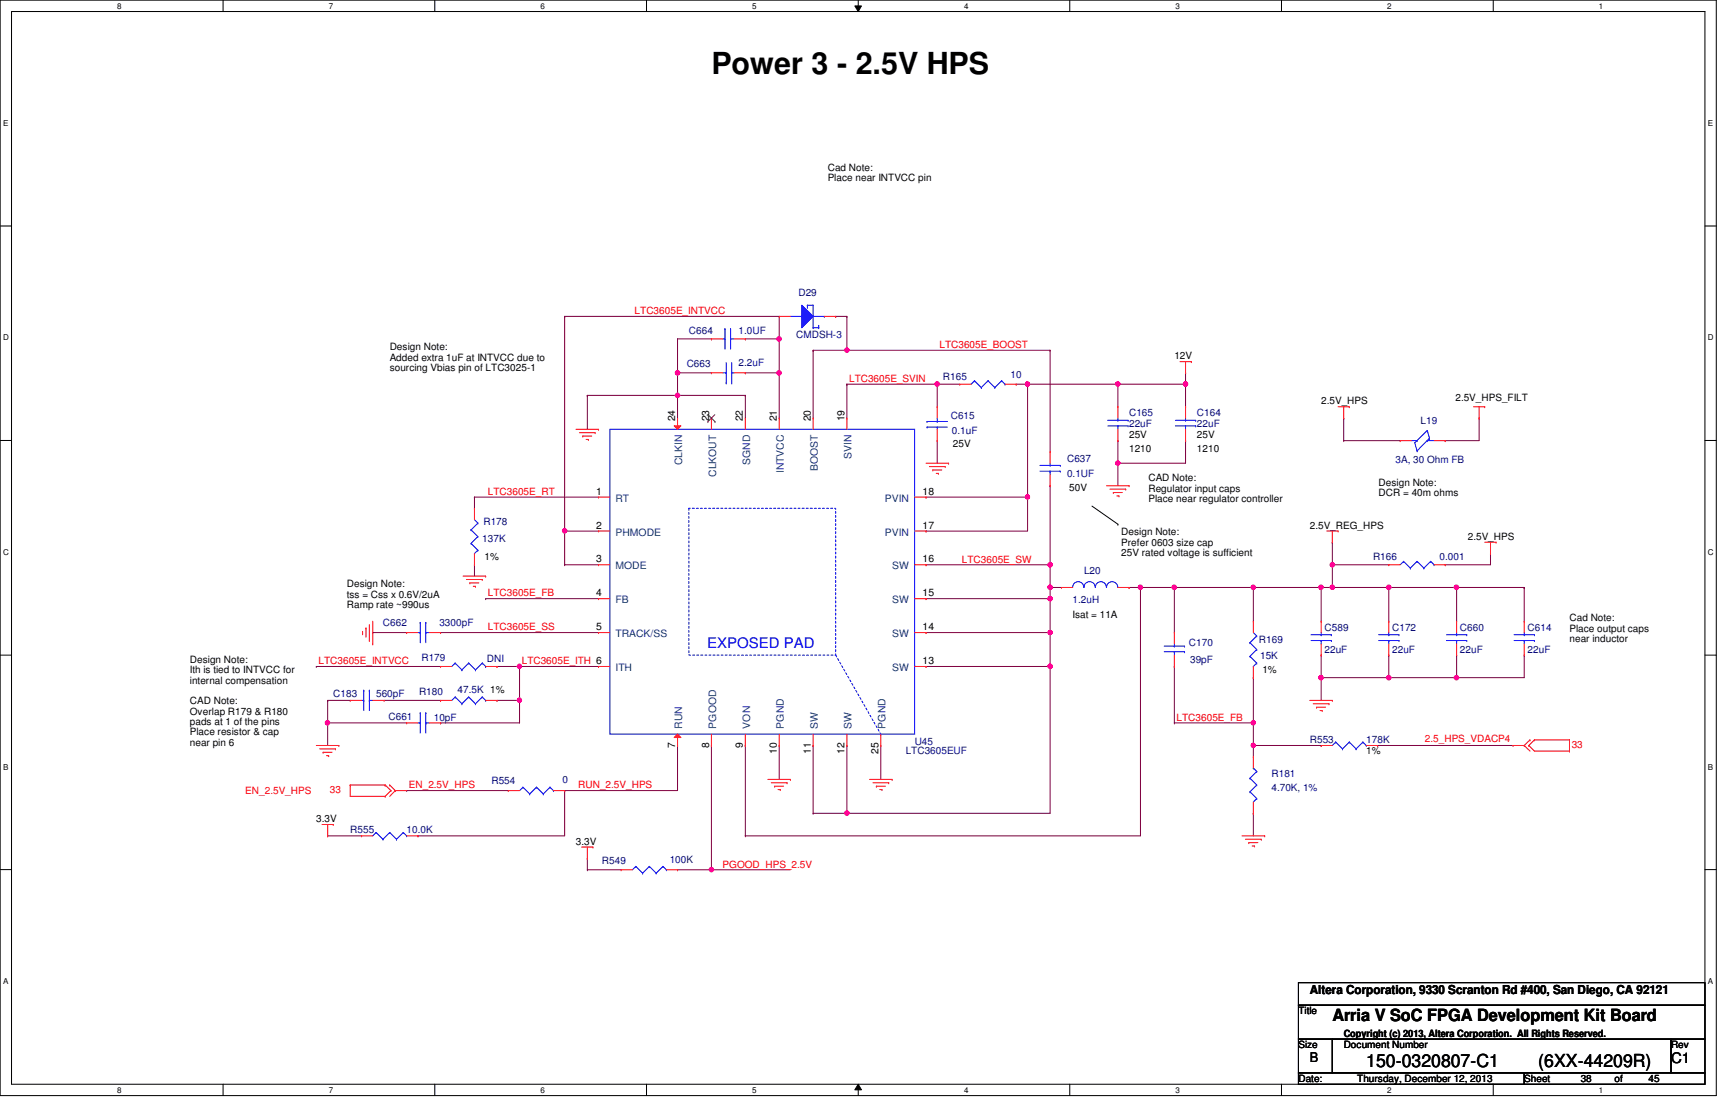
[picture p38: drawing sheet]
<svg xmlns="http://www.w3.org/2000/svg" width="432mm" height="279mm" viewBox="0 0 432 279" stroke-linecap="round" stroke-linejoin="round" font-family="sans-serif">
<defs><g id="words">
<text font-size="7.6" x="177.7" y="18.4">Power 3 - 2.5V HPS</text>
<g font-size="4.5">
<text x="341.2" y="266.3">150-0320807-C1</text>
<text x="384.2" y="266.3">(6XX-44209R)</text>
</g>
<text font-size="4.2" x="332.7" y="254.8">Arria V SoC FPGA Development Kit Board</text>
<text font-size="3.6" fill="#00f" x="176.6" y="161.8">EXPOSED PAD</text>
<text font-size="3.6" x="417.3" y="265.5">C1</text>
<text font-size="3.3" x="327.1" y="265.3">B</text>
<text font-size="3.1" x="327.1" y="248.2">Altera Corporation, 9330 Scranton Rd #400, San Diego, CA 92121</text>
<g font-size="2.5">
<text x="206.7" y="42.6">Cad Note:</text>
<text x="206.7" y="45.2">Place near INTVCC pin</text>
<text x="97.3" y="87.5">Design Note:</text>
<text x="293.3" y="89.7">12V</text>
<text x="97.3" y="90">Added extra 1uF at INTVCC due to</text>
<text x="97.3" y="92.6">sourcing Vbias pin of LTC3025-1</text>
<text x="329.9" y="101">2.5V_HPS</text>
<text x="363.5" y="100.1">2.5V_HPS_FILT</text>
<text x="168.6" y="105.2" transform="rotate(-90 168.6 105.2)">24</text>
<text x="177.1" y="105.2" transform="rotate(-90 177.1 105.2)">23</text>
<text x="185.5" y="105.2" transform="rotate(-90 185.5 105.2)">22</text>
<text x="194" y="105.2" transform="rotate(-90 194 105.2)">21</text>
<text x="202.5" y="105.2" transform="rotate(-90 202.5 105.2)">20</text>
<text x="210.9" y="105.2" transform="rotate(-90 210.9 105.2)">19</text>
<text x="238" y="111.7">25V</text>
<text x="282" y="109.4">25V</text>
<text x="282" y="112.8">1210</text>
<text x="298.9" y="109.4">25V</text>
<text x="298.9" y="112.8">1210</text>
<text x="148.9" y="123.5">1</text>
<text x="230.4" y="123.5">18</text>
<text x="267" y="122.7">50V</text>
<text x="286.8" y="120.1">CAD Note:</text>
<text x="286.8" y="122.7">Regulator input caps</text>
<text x="286.8" y="125.3">Place near regulator controller</text>
<text x="344.3" y="121.3">Design Note:</text>
<text x="344.3" y="123.9">DCR = 40m ohms</text>
<text x="148.9" y="132">2</text>
<text x="230.4" y="132">17</text>
<text x="327.1" y="132">2.5V_REG_HPS</text>
<text x="280" y="133.7">Design Note:</text>
<text x="280" y="136.3">Prefer 0603 size cap</text>
<text x="366.6" y="134.8">2.5V_HPS</text>
<text x="121" y="139.9">1%</text>
<text x="148.9" y="140.4">3</text>
<text x="230.4" y="140.4">16</text>
<text x="280" y="138.9">25V rated voltage is sufficient</text>
<text x="86.6" y="146.6">Design Note:</text>
<text x="86.6" y="149.2">tss = Css x 0.6V/2uA</text>
<text x="148.9" y="148.9">4</text>
<text x="230.4" y="148.9">15</text>
<text x="86.6" y="151.8">Ramp rate ~990us</text>
<text x="267.9" y="154.3">Isat = 11A</text>
<text x="392" y="155.1">Cad Note:</text>
<text x="148.9" y="157.4">5</text>
<text x="230.4" y="157.4">14</text>
<text x="392" y="157.7">Place output caps</text>
<text x="392" y="160.3">near inductor</text>
<text x="47.4" y="165.6">Design Note:</text>
<text x="230.4" y="165.8">13</text>
<text x="47.4" y="168.1">Ith is tied to INTVCC for</text>
<text x="47.4" y="170.7">internal compensation</text>
<text x="315.3" y="168.1">1%</text>
<text x="47.4" y="175.9">CAD Note:</text>
<text x="47.4" y="178.5">Overlap R179 &amp; R180</text>
<text x="47.4" y="181.1">pads at 1 of the pins</text>
<text x="47.4" y="183.6">Place resistor &amp; cap</text>
<text x="47.4" y="186.2">near pin 6</text>
<text x="168.6" y="186.7" transform="rotate(-90 168.6 186.7)">7</text>
<text x="177.1" y="186.7" transform="rotate(-90 177.1 186.7)">8</text>
<text x="185.5" y="186.7" transform="rotate(-90 185.5 186.7)">9</text>
<text x="194" y="188.2" transform="rotate(-90 194 188.2)">10</text>
<text x="202.5" y="188.2" transform="rotate(-90 202.5 188.2)">11</text>
<text x="210.9" y="188.2" transform="rotate(-90 210.9 188.2)">12</text>
<text x="219.4" y="188.2" transform="rotate(-90 219.4 188.2)">25</text>
<text x="341.2" y="188.4">1%</text>
<text x="79" y="205.3">3.3V</text>
<text x="143.8" y="210.9">3.3V</text>
<text x="324.3" y="253.2">Title</text>
<text x="324.3" y="261.7">Size</text>
<text x="335.6" y="259">Copyright (c) 2013, Altera Corporation. All Rights Reserved.</text>
<text x="335.6" y="261.7">Document Number</text>
<text x="417.3" y="261.7">Rev</text>
<text x="324.3" y="270.1">Date:</text>
<text x="339" y="270.1">Thursday, December 12, 2013</text>
<text x="380.7" y="270.1">Sheet</text>
<text x="394.8" y="270.1">38</text>
<text x="403.2" y="270.1">of</text>
<text x="411.7" y="270.1">45</text>
</g>
<g font-size="2.5" fill="#000080">
<text x="199.4" y="73.9">D29</text>
<text x="172" y="83.5">C664</text>
<text x="184.4" y="83.5">1.0UF</text>
<text x="198.8" y="84.3">CMDSH-3</text>
<text x="171.5" y="91.7">C663</text>
<text x="184.4" y="91.4">2.2uF</text>
<text x="235.5" y="94.8">R165</text>
<text x="252.4" y="94.5">10</text>
<text x="237.4" y="104.6">C615</text>
<text x="282" y="103.8">C165</text>
<text x="282" y="106.6">22uF</text>
<text x="298.9" y="103.8">C164</text>
<text x="298.9" y="106.6">22uF</text>
<text x="354.8" y="105.8">L19</text>
<text x="237.7" y="108.3">0.1uF</text>
<text x="266.5" y="115.4">C637</text>
<text x="266.5" y="119">0.1UF</text>
<text x="348.5" y="115.7">3A, 30 Ohm FB</text>
<text x="120.7" y="131.1">R178</text>
<text x="120.4" y="135.4">137K</text>
<text x="270.7" y="143.3">L20</text>
<text x="342.9" y="139.9">R166</text>
<text x="359.5" y="139.9">0.001</text>
<text x="267.9" y="150.6">1.2uH</text>
<text x="95.6" y="156.3">C662</text>
<text x="109.7" y="156.3">3300pF</text>
<text x="296.9" y="161.3">C170</text>
<text x="314.4" y="160.5">R169</text>
<text x="330.8" y="157.6">C589</text>
<text x="347.7" y="157.6">C172</text>
<text x="364.6" y="157.6">C660</text>
<text x="381.5" y="157.6">C614</text>
<text x="105.2" y="165">R179</text>
<text x="121.6" y="165.3">DNI</text>
<text x="297.2" y="165.6">39pF</text>
<text x="314.7" y="164.4">15K</text>
<text x="330.8" y="163">22uF</text>
<text x="347.7" y="163">22uF</text>
<text x="364.6" y="163">22uF</text>
<text x="381.5" y="163">22uF</text>
<text x="83.2" y="174">C183</text>
<text x="93.9" y="174">560pF</text>
<text x="104.6" y="173.4">R180</text>
<text x="114.3" y="173.1">47.5K 1%</text>
<text x="97" y="179.7">C661</text>
<text x="108.3" y="179.9">10pF</text>
<text x="327.1" y="185.5">R553</text>
<text x="341.2" y="185.5">178K</text>
<text x="226.2" y="188.4">LTC3605EUF</text>
<text x="228.4" y="186.1">U45</text>
<text x="122.7" y="195.7">R554</text>
<text x="140.5" y="195.5">0</text>
<text x="317.5" y="194">R181</text>
<text x="317.5" y="197.4">4.70K, 1%</text>
<text x="87.5" y="208.1">R555</text>
<text x="101.6" y="208.1">10.0K</text>
<text x="150.3" y="215.7">R549</text>
<text x="167.3" y="215.4">100K</text>
</g>
<g font-size="2.5" fill="#f00">
<text x="158.5" y="78.4">LTC3605E_INTVCC</text>
<text x="234.6" y="86.9">LTC3605E_BOOST</text>
<text x="212" y="95.4">LTC3605E_SVIN</text>
<text x="121.8" y="123.6">LTC3605E_RT</text>
<text x="240.2" y="140.5">LTC3605E_SW</text>
<text x="121.8" y="148.9">LTC3605E_FB</text>
<text x="121.8" y="157.4">LTC3605E_SS</text>
<text x="79.5" y="165.9">LTC3605E_INTVCC</text>
<text x="130.3" y="165.9">LTC3605E_ITH 6</text>
<text x="293.8" y="180">LTC3605E_FB</text>
<text x="355.9" y="185.3">2.5_HPS_VDACP4</text>
<text x="392.5" y="186.7">33</text>
<text x="82.4" y="198">33</text>
<text x="102.1" y="196.8">EN_2.5V_HPS</text>
<text x="144.4" y="196.8">RUN_2.5V_HPS</text>
<text x="61.3" y="198.2">EN_2.5V_HPS</text>
<text x="180.5" y="216.6">PGOOD_HPS_2.5V</text>
</g>
<g font-size="2.5" fill="#004080">
<text x="170.4" y="116.2" transform="rotate(-90 170.4 116.2)">CLKIN</text>
<text x="178.9" y="119.1" transform="rotate(-90 178.9 119.1)">CLKOUT</text>
<text x="187.3" y="116.1" transform="rotate(-90 187.3 116.1)">SGND</text>
<text x="195.8" y="118.2" transform="rotate(-90 195.8 118.2)">INTVCC</text>
<text x="204.3" y="117.7" transform="rotate(-90 204.3 117.7)">BOOST</text>
<text x="212.7" y="114.6" transform="rotate(-90 212.7 114.6)">SVIN</text>
<text x="153.7" y="125.3">RT</text>
<text x="221" y="125.3">PVIN</text>
<text x="153.7" y="133.7">PHMODE</text>
<text x="221" y="133.7">PVIN</text>
<text x="153.7" y="142.2">MODE</text>
<text x="222.8" y="142.2">SW</text>
<text x="153.7" y="150.6">FB</text>
<text x="222.8" y="150.6">SW</text>
<text x="153.7" y="159.1">TRACK/SS</text>
<text x="222.8" y="159.1">SW</text>
<text x="153.7" y="167.6">ITH</text>
<text x="222.8" y="167.6">SW</text>
<text x="170.4" y="181.9" transform="rotate(-90 170.4 181.9)">RUN</text>
<text x="178.9" y="181.9" transform="rotate(-90 178.9 181.9)">PGOOD</text>
<text x="187.3" y="181.9" transform="rotate(-90 187.3 181.9)">VON</text>
<text x="195.8" y="181.9" transform="rotate(-90 195.8 181.9)">PGND</text>
<text x="204.3" y="181.9" transform="rotate(-90 204.3 181.9)">SW</text>
<text x="212.7" y="181.9" transform="rotate(-90 212.7 181.9)">SW</text>
<text x="221.1" y="181.9" transform="rotate(-90 221.1 181.9)">PGND</text>
</g>
<g font-size="2">
<text x="29.3" y="2.2">8</text>
<text x="82.1" y="2.2">7</text>
<text x="135" y="2.2">6</text>
<text x="187.9" y="2.2">5</text>
<text x="240.7" y="2.2">4</text>
<text x="293.6" y="2.2">3</text>
<text x="346.5" y="2.2">2</text>
<text x="399.3" y="2.2">1</text>
<text x=".8" y="31.5">E</text>
<text x="426.5" y="31.5">E</text>
<text x=".8" y="85">D</text>
<text x="426.5" y="85">D</text>
<text x=".8" y="138.6">C</text>
<text x="426.5" y="138.6">C</text>
<text x=".8" y="192.2">B</text>
<text x="426.5" y="192.2">B</text>
<text x=".8" y="245.7">A</text>
<text x="426.5" y="245.7">A</text>
<text x="29.3" y="272.9">8</text>
<text x="82.1" y="272.9">7</text>
<text x="135" y="272.9">6</text>
<text x="187.9" y="272.9">5</text>
<text x="240.7" y="272.9">4</text>
<text x="293.6" y="272.9">3</text>
<text x="346.5" y="272.9">2</text>
<text x="399.3" y="272.9">1</text>
</g>
</g></defs>
<path d="M0 0h428.6v273.6h-428.6zM2.9 2.9h422.9v267.8h-422.9z" fill="none" stroke="#000" stroke-width=".25"/>
<g fill="#fff">
<path d="M29.3 .4h1.1v2.2h-1.1z"/>
<path d="M29.3 271.1h1.1v2.2h-1.1z"/>
</g>
<path d="M55.7 0v2.9M55.7 270.7v2.9" fill="none" stroke="#000" stroke-width=".25"/>
<g fill="#fff">
<path d="M82.1 .4h1.1v2.2h-1.1z"/>
<path d="M82.1 271.1h1.1v2.2h-1.1z"/>
</g>
<path d="M108.6 0v2.9M108.6 270.7v2.9" fill="none" stroke="#000" stroke-width=".25"/>
<g fill="#fff">
<path d="M135 .4h1.1v2.2h-1.1z"/>
<path d="M135 271.1h1.1v2.2h-1.1z"/>
</g>
<path d="M161.5 0v2.9M161.5 270.7v2.9" fill="none" stroke="#000" stroke-width=".25"/>
<g fill="#fff">
<path d="M187.9 .4h1.1v2.2h-1.1z"/>
<path d="M187.9 271.1h1.1v2.2h-1.1z"/>
</g>
<path d="M213.5 1.5h1.6l-.8 1.4zM214.3 0v2.9M214.3 270.7l.8 1.4h-1.6zM214.3 270.7v2.9" fill="none" stroke="#000" stroke-width=".25"/>
<path d="M213.5 1.5h1.6l-.8 1.4zM214.3 270.7l.8 1.4h-1.6z" fill="#000"/>
<g fill="#fff">
<path d="M240.7 .4h1.2v2.2h-1.2z"/>
<path d="M240.7 271.1h1.2v2.2h-1.2z"/>
</g>
<path d="M267.2 0v2.9M267.2 270.7v2.9" fill="none" stroke="#000" stroke-width=".25"/>
<g fill="#fff">
<path d="M293.6 .4h1.1v2.2h-1.1z"/>
<path d="M293.6 271.1h1.1v2.2h-1.1z"/>
</g>
<path d="M320 0v2.9M320 270.7v2.9" fill="none" stroke="#000" stroke-width=".25"/>
<g fill="#fff">
<path d="M346.5 .4h1.1v2.2h-1.1z"/>
<path d="M346.5 271.1h1.1v2.2h-1.1z"/>
</g>
<path d="M372.9 0v2.9M372.9 270.7v2.9" fill="none" stroke="#000" stroke-width=".25"/>
<g fill="#fff">
<path d="M399.3 .4h1.1v2.2h-1.1z"/>
<path d="M399.3 271.1h1.1v2.2h-1.1z"/>
<path d="M.8 29.6h1.3v2.3h-1.3z"/>
<path d="M426.5 29.6h1.3v2.3h-1.3z"/>
<path d="M.8 83.2h1.4v2.2h-1.4z"/>
<path d="M426.5 83.2h1.4v2.2h-1.4z"/>
</g>
<path d="M0 56.4h2.9M425.8 56.4h2.8" fill="none" stroke="#000" stroke-width=".25"/>
<g fill="#fff">
<path d="M.8 136.7h1.4v2.3h-1.4z"/>
<path d="M426.5 136.7h1.4v2.3h-1.4z"/>
</g>
<path d="M0 110h2.9M425.8 110h2.8" fill="none" stroke="#000" stroke-width=".25"/>
<g fill="#fff">
<path d="M.8 190.3h1.3v2.3h-1.3z"/>
<path d="M426.5 190.3h1.3v2.3h-1.3z"/>
</g>
<path d="M0 163.6h2.9M425.8 163.6h2.8" fill="none" stroke="#000" stroke-width=".25"/>
<g fill="#fff">
<path d="M.8 243.9h1.3v2.2h-1.3z"/>
<path d="M426.5 243.9h1.3v2.2h-1.3z"/>
</g>
<path d="M272.7 126.4l6.5 4.5M279.2 130.9h.1M0 217.1h2.9M425.8 217.1h2.8" fill="none" stroke="#000" stroke-width=".25"/>
<g fill="none" stroke="#800040" stroke-width=".25">
<path d="M335.6 104.4h.1M335.6 110h.1M335.6 110h14.1M335.6 104.4v5.6M360.9 110h.1M369.4 104.4h.1M369.4 104.4v5.6h-8.5M372.2 138.2h.1M372.2 138.2v2.8h-11.3M332.7 141h.1M332.7 141h14.1M332.7 141v5.7"/>
<path d="M360.9 141h.1"/>
</g>
<circle cx="332.7" cy="146.6" r=".56" fill="#f0f"/>
<circle cx="332.7" cy="146.6" r=".56" fill="none" stroke="#f0f" stroke-width=".25"/>
<path d="M93.1 157.9h.1M93.1 157.9h8.5M124.1 166.4h.1M124.1 174.9h.1M124.1 166.4h5.7M129.8 166.4h.1M129.8 166.4v8.5h-5.7" fill="none" stroke="#800040" stroke-width=".25"/>
<circle cx="129.7" cy="174.8" r=".55" fill="#f0f"/>
<circle cx="129.7" cy="174.8" r=".55" fill="none" stroke="#f0f" stroke-width=".25"/>
<circle cx="129.7" cy="166.4" r=".55" fill="#f0f"/>
<circle cx="129.7" cy="166.4" r=".55" fill="none" stroke="#f0f" stroke-width=".25"/>
<g fill="none" stroke="#800040" stroke-width=".25">
<path d="M146.7 98.7h.1M146.7 98.7v8.5M293.3 166.4h.1M293.3 166.4v14.1M141 197.4h.1M141 197.4h28.2M203.1 186.1h.1M203.1 186.1v17M146.7 217.2h.1M146.7 214.3h.1M146.7 217.2h8.4M146.7 214.3v2.9"/>
<path d="M177.7 217.2h.1M177.7 217.2h19.7M211.5 203.1h.1M211.5 203.1h50.8"/>
</g>
<circle cx="211.5" cy="203" r=".56" fill="#f0f"/>
<circle cx="211.5" cy="203" r=".56" fill="none" stroke="#f0f" stroke-width=".25"/>
<path d="M253.8 95.9h.1M253.8 95.9h2.8M262.3 87.5h.1M262.3 87.5v25.3M296.1 93.1h.1M296.1 93.1v2.8M262.3 141h.1M262.3 146.7h.1M262.3 141v8.5M262.3 146.7h2.8M329.9 163.6h.1M329.9 163.6v5.6" fill="none" stroke="#800040" stroke-width=".25"/>
<circle cx="262.2" cy="146.6" r=".56" fill="#f0f"/>
<circle cx="262.2" cy="146.6" r=".56" fill="none" stroke="#f0f" stroke-width=".25"/>
<path d="M262.3 157.9h.1M262.3 157.9v8.5M169.2 186.1h.1M169.2 186.1v11.3M211.5 186.1h.1M211.5 186.1v17h-8.4M186.1 208.7h.1M186.1 208.7h98.7M203.1 203.1h.1" fill="none" stroke="#800040" stroke-width=".25"/>
<circle cx="262.3" cy="157.9" r=".55" fill="#f0f"/>
<circle cx="262.3" cy="157.9" r=".55" fill="none" stroke="#f0f" stroke-width=".25"/>
<path d="M262.3 121.3h.1M262.3 121.3v19.7M231.3 166.4h.1M231.3 166.4h31" fill="none" stroke="#800040" stroke-width=".25"/>
<circle cx="262.2" cy="141" r=".56" fill="#f0f"/>
<circle cx="262.2" cy="141" r=".56" fill="none" stroke="#f0f" stroke-width=".25"/>
<path d="M256.6 95.9h.1M256.6 95.9v28.2" fill="none" stroke="#800040" stroke-width=".25"/>
<circle cx="256.6" cy="124.1" r=".55" fill="#f0f"/>
<circle cx="256.6" cy="124.1" r=".55" fill="none" stroke="#f0f" stroke-width=".25"/>
<circle cx="256.6" cy="95.9" r=".55" fill="#f0f"/>
<circle cx="256.6" cy="95.9" r=".55" fill="none" stroke="#f0f" stroke-width=".25"/>
<path d="M211.5 95.9h.1M211.5 95.9h22.6M231.3 124.1h.1M231.3 124.1h25.3" fill="none" stroke="#800040" stroke-width=".25"/>
<circle cx="234.1" cy="95.9" r=".56" fill="#f0f"/>
<circle cx="234.1" cy="95.9" r=".56" fill="none" stroke="#f0f" stroke-width=".25"/>
<path d="M146.7 98.7h.1M146.7 98.7h22.5M234.1 95.9h.1M234.1 95.9v5.7" fill="none" stroke="#800040" stroke-width=".25"/>
<circle cx="169.2" cy="98.7" r=".56" fill="#f0f"/>
<circle cx="169.2" cy="98.7" r=".56" fill="none" stroke="#f0f" stroke-width=".25"/>
<path d="M203.1 87.5h.1M203.1 87.5h8.4M256.6 95.9h.1M256.6 95.9h22.6" fill="none" stroke="#800040" stroke-width=".25"/>
<circle cx="279.1" cy="95.9" r=".56" fill="#f0f"/>
<circle cx="279.1" cy="95.9" r=".56" fill="none" stroke="#f0f" stroke-width=".25"/>
<path d="M194.6 84.6h.1M194.6 84.6v8.5" fill="none" stroke="#800040" stroke-width=".25"/>
<circle cx="194.6" cy="93.1" r=".56" fill="#f0f"/>
<circle cx="194.6" cy="93.1" r=".56" fill="none" stroke="#f0f" stroke-width=".25"/>
<circle cx="194.6" cy="84.6" r=".56" fill="#f0f"/>
<circle cx="194.6" cy="84.6" r=".56" fill="none" stroke="#f0f" stroke-width=".25"/>
<path d="M141 79h.1M141 79v62M194.6 79h.1M194.6 79v5.6h-8.5M169.2 84.6h.1M169.2 84.6h8.5M169.2 84.6v8.5M177.7 84.6h.1M186.1 84.6h.1M234.1 110h.1M234.1 110v5.7M141 132.6h.1" fill="none" stroke="#800040" stroke-width=".25"/>
<circle cx="141" cy="132.5" r=".56" fill="#f0f"/>
<circle cx="141" cy="132.5" r=".56" fill="none" stroke="#f0f" stroke-width=".25"/>
<g fill="none" stroke="#800040" stroke-width=".25">
<path d="M141 79h.1M141 79h53.6M203.1 87.5h.1M203.1 87.5v16.9M118.5 141h.1M118.5 141v2.8M141 141h.1M141 141h8.5M81.8 174.9h.1M81.8 174.9h5.7M81.8 174.9v11.2M95.9 174.9h14.1"/>
<path d="M110 174.9h.1M81.8 180.5h.1"/>
</g>
<circle cx="81.8" cy="180.5" r=".56" fill="#f0f"/>
<circle cx="81.8" cy="180.5" r=".56" fill="none" stroke="#f0f" stroke-width=".25"/>
<g fill="none" stroke="#800040" stroke-width=".25">
<path d="M169.2 98.7h.1M169.2 93.1h.1M169.2 98.7h16.9M169.2 93.1h8.5M169.2 93.1v5.6M141 132.6h.1M141 132.6h8.5M346.8 146.7h.1M346.8 146.7h17M129.8 174.9h.1M129.8 174.9v5.6h-19.8M81.8 180.5h.1"/>
<path d="M81.8 180.5h19.8M110 180.5h.1"/>
</g>
<circle cx="169.2" cy="93.1" r=".56" fill="#f0f"/>
<circle cx="169.2" cy="93.1" r=".56" fill="none" stroke="#f0f" stroke-width=".25"/>
<g fill="none" stroke="#800040" stroke-width=".25">
<path d="M208.7 79h.1M208.7 79h2.8M211.5 79h.1M211.5 79v8.5M186.1 93.1h.1M186.1 93.1h8.5M194.6 93.1h.1M194.6 93.1v11.3M121.3 149.5h.1M121.3 149.5h28.2M380.7 146.7h.1M380.7 146.7v8.4"/>
<path d="M363.8 169.2h.1M380.7 163.6h.1M380.7 163.6v5.6h-16.9M293.3 180.5h.1M293.3 180.5h19.7"/>
</g>
<circle cx="363.7" cy="169.2" r=".56" fill="#f0f"/>
<circle cx="363.7" cy="169.2" r=".56" fill="none" stroke="#f0f" stroke-width=".25"/>
<path d="M313 146.7h.1M313 146.7h16.9M363.8 146.7h.1M363.8 146.7v8.4M346.8 169.2h.1M363.8 163.6h.1M363.8 163.6v5.6h-17M313 203.1h.1M313 203.1v5.6" fill="none" stroke="#800040" stroke-width=".25"/>
<circle cx="329.9" cy="146.6" r=".56" fill="#f0f"/>
<circle cx="329.9" cy="146.6" r=".56" fill="none" stroke="#f0f" stroke-width=".25"/>
<circle cx="313" cy="146.6" r=".55" fill="#f0f"/>
<circle cx="313" cy="146.6" r=".55" fill="none" stroke="#f0f" stroke-width=".25"/>
<path d="M234.1 95.9h.1M234.1 95.9h5.6M262.3 166.4h.1M262.3 166.4v36.7" fill="none" stroke="#800040" stroke-width=".25"/>
<circle cx="262.2" cy="166.4" r=".56" fill="#f0f"/>
<circle cx="262.2" cy="166.4" r=".56" fill="none" stroke="#f0f" stroke-width=".25"/>
<path d="M313 169.2h.1M313 169.2v11.3M169.2 217.2h.1M169.2 217.2h8.5" fill="none" stroke="#800040" stroke-width=".25"/>
<circle cx="313" cy="180.5" r=".55" fill="#f0f"/>
<circle cx="313" cy="180.5" r=".55" fill="none" stroke="#f0f" stroke-width=".25"/>
<path d="M279.2 110h.1M279.2 115.7h.1M279.2 110v5.7M296.1 110h.1M296.1 110v5.7h-16.9" fill="none" stroke="#800040" stroke-width=".25"/>
<circle cx="279.2" cy="115.6" r=".55" fill="#f0f"/>
<circle cx="279.2" cy="115.6" r=".55" fill="none" stroke="#f0f" stroke-width=".25"/>
<path d="M279.2 95.9h.1M279.2 95.9h16.9M296.1 95.9h.1M296.1 95.9v5.7M279.2 115.7h.1M279.2 115.7v5.6" fill="none" stroke="#800040" stroke-width=".25"/>
<circle cx="296.1" cy="95.9" r=".56" fill="#f0f"/>
<circle cx="296.1" cy="95.9" r=".56" fill="none" stroke="#f0f" stroke-width=".25"/>
<path d="M211.5 95.9h.1M211.5 95.9v8.5M279.2 95.9h.1M279.2 95.9v5.7M177.7 186.1h.1M177.7 186.1v31.1" fill="none" stroke="#800040" stroke-width=".25"/>
<circle cx="177.7" cy="217.1" r=".56" fill="#f0f"/>
<circle cx="177.7" cy="217.1" r=".56" fill="none" stroke="#f0f" stroke-width=".25"/>
<path d="M169.2 98.7h.1M169.2 98.7v5.7M186.1 98.7h.1M186.1 98.7v5.7M329.9 169.2h.1M329.9 169.2v5.7" fill="none" stroke="#800040" stroke-width=".25"/>
<circle cx="329.9" cy="169.2" r=".56" fill="#f0f"/>
<circle cx="329.9" cy="169.2" r=".56" fill="none" stroke="#f0f" stroke-width=".25"/>
<path d="M284.8 146.7h.1M284.8 146.7v62" fill="none" stroke="#800040" stroke-width=".25"/>
<circle cx="284.8" cy="146.6" r=".55" fill="#f0f"/>
<circle cx="284.8" cy="146.6" r=".55" fill="none" stroke="#f0f" stroke-width=".25"/>
<path d="M284.8 146.7h.1M284.8 146.7h8.5M329.9 169.2h.1M329.9 169.2h16.9" fill="none" stroke="#800040" stroke-width=".25"/>
<circle cx="346.8" cy="169.2" r=".56" fill="#f0f"/>
<circle cx="346.8" cy="169.2" r=".56" fill="none" stroke="#f0f" stroke-width=".25"/>
<path d="M332.7 146.7h.1M332.7 146.7h14.1" fill="none" stroke="#800040" stroke-width=".25"/>
<circle cx="346.8" cy="146.6" r=".56" fill="#f0f"/>
<circle cx="346.8" cy="146.6" r=".56" fill="none" stroke="#f0f" stroke-width=".25"/>
<path d="M231.3 157.9h.1M231.3 149.5h.1M231.3 149.5h31M262.3 149.5h.1M262.3 149.5v8.4h-31M282 146.7h.1M282 146.7h2.8M329.9 146.7h.1M329.9 146.7v8.4M220 186.1h.1M220 186.1v8.5" fill="none" stroke="#800040" stroke-width=".25"/>
<circle cx="262.2" cy="149.5" r=".56" fill="#f0f"/>
<circle cx="262.2" cy="149.5" r=".56" fill="none" stroke="#f0f" stroke-width=".25"/>
<path d="M211.5 87.5h.1M211.5 87.5h50.8M231.3 141h.1M231.3 141h31" fill="none" stroke="#800040" stroke-width=".25"/>
<circle cx="211.5" cy="87.4" r=".55" fill="#f0f"/>
<circle cx="211.5" cy="87.4" r=".55" fill="none" stroke="#f0f" stroke-width=".25"/>
<path d="M231.3 132.6h.1M256.6 124.1h.1M256.6 124.1v8.5h-25.3M293.3 146.7h.1M293.3 146.7h19.7M293.3 146.7v11.2M346.8 146.7h.1M346.8 146.7v8.4M346.8 163.6h.1M346.8 163.6v5.6" fill="none" stroke="#800040" stroke-width=".25"/>
<circle cx="293.2" cy="146.6" r=".56" fill="#f0f"/>
<circle cx="293.2" cy="146.6" r=".56" fill="none" stroke="#f0f" stroke-width=".25"/>
<g fill="none" stroke="#800040" stroke-width=".25">
<path d="M118.5 124.1h.1M118.5 124.1v2.8M118.5 124.1h31M110 157.9h.1M110 157.9h39.5M313 146.7h.1M313 146.7v8.4M329.9 146.7h.1M329.9 146.7h2.8M363.8 146.7h16.9M380.7 146.7h.1M79 166.4h.1"/>
<path d="M79 166.4h31M129.8 166.4h.1M129.8 166.4h19.7M186.1 186.1h.1M186.1 186.1v22.6M194.6 186.1h.1M194.6 186.1v8.5M313 186.1h.1M313 186.1v2.9"/>
</g>
<circle cx="363.7" cy="146.6" r=".56" fill="#f0f"/>
<circle cx="363.7" cy="146.6" r=".56" fill="none" stroke="#f0f" stroke-width=".25"/>
<path d="M332.7 135.4h.1M332.7 135.4v5.6" fill="none" stroke="#800040" stroke-width=".25"/>
<circle cx="332.7" cy="141" r=".56" fill="#f0f"/>
<circle cx="332.7" cy="141" r=".56" fill="none" stroke="#f0f" stroke-width=".25"/>
<path d="M101.6 197.4h.1M101.6 197.4h25.3M313 186.1h16.9M329.9 186.1h.1" fill="none" stroke="#800040" stroke-width=".25"/>
<circle cx="313" cy="186.1" r=".54" fill="#f0f"/>
<circle cx="313" cy="186.1" r=".54" fill="none" stroke="#f0f" stroke-width=".25"/>
<path d="M141 197.4h.1M141 197.4v11.3h-36.6M313 180.5h.1M313 180.5v5.6M344 186.1h.1M344 186.1h33.9M81.8 208.7h.1M81.8 208.7h8.5M104.4 208.7h.1" fill="none" stroke="#800040" stroke-width=".25"/>
<g fill="none" stroke="#f00" stroke-width=".25">
<path d="M239.7 95.9h.1M239.7 95.9h2.8M251 95.9h2.8M253.8 95.9h.1M294.7 90.3h2.8M296.1 93.1h.1M296.1 90.3v2.8M297.5 90.3h.1M143.8 107.2h5.7M144.7 108h3.9M145.5 108.9h.1M145.5 108.9h2.3"/>
<path d="M146.4 109.7h.5M146.9 109.7h.1M148.6 108h.1M149.5 107.2h.1M231.3 115.7h5.6M232.1 116.5h4M233 117.3h.1M233 117.3h2.2M233.8 118.2h.6M234.4 118.2h.1M236.1 116.5h.1M236.9 115.7h.1"/>
<path d="M334.2 101.6h2.8M335.6 104.4h.1M335.6 101.6v2.8M337 101.6h.1M368 101.6h2.8M369.4 104.4h.1M369.4 101.6v2.8M370.8 101.6h.1M276.4 121.3h5.6M277.2 122.1h3.9M278 123h.1M278 123h2.3"/>
<path d="M278.9 123.8h.5M279.4 123.8h.1M281.1 122.1h.1M282 121.3h.1M331.3 132.6h2.9M332.7 135.4h.1M332.7 132.6v2.8M334.2 132.6h.1M370.8 135.4h2.8M372.2 138.2h.1M372.2 135.4v2.8M373.6 135.4h.1"/>
<path d="M90.6 158.2h.1M90.6 157.6v.6M91.4 156.8h.1M91.4 156.8v2.3M92.2 159.9h.1M92.2 156v3.9M93.1 155.1v5.7M115.7 143.8h5.6M116.5 144.7h3.9M117.3 145.5h.1M117.3 145.5h2.3M118.2 146.4h.5"/>
<path d="M118.7 146.4h.1M120.4 144.7h.1M121.3 143.8h.1M93.1 160.8h.1M327.1 174.9h5.6M328 175.7h3.9M328.8 176.6h.1M328.8 176.6h2.2M329.6 177.4h.6M330.2 177.4h.1M331.9 175.7h.1M332.7 174.9h.1"/>
<path d="M79 186.1h5.6M79.8 187h4M80.7 187.8h.1M80.7 187.8h2.2M81.5 188.7h.6M82.1 188.7h.1M83.8 187h.1M84.6 186.1h.1M87.5 196h.1M87.5 196h8.7M87.5 196v2.8h8.7M96.2 196h.1"/>
<path d="M96.2 198.8h.1M96.2 196l1.4 1.4M97.3 196h.1M97.3 196l1.4 1.4M97.6 197.4h.1M97.6 197.4l-1.4 1.4M98.7 197.4h.1M98.7 197.4l-1.4 1.4M98.7 197.4h2.9M191.8 194.6h5.6M192.6 195.5h4M193.5 196.3h.1"/>
<path d="M193.5 196.3h2.2M194.3 197.1h.6M194.9 197.1h.1M196.6 195.5h.1M197.4 194.6h.1M217.2 194.6h5.6M218 195.5h4M218.9 196.3h.1M218.9 196.3h2.2M219.7 197.1h.6M220.3 197.1h.1M222 195.5h.1"/>
<path d="M222.8 194.6h.1M377.9 186.1h.1M377.9 186.1h2.8M380.7 186.1h.1M380.7 186.1l1.4 1.4M381.8 186.1h.1M381.8 186.1l1.4 1.4h8.8M382.1 184.7h.1M382.1 184.7l-1.4 1.4M383.2 184.7h.1M383.2 184.7h8.8M383.2 184.7l-1.4 1.4"/>
<path d="M392 184.7h.1M392 187.5h.1M392 184.7v2.8M80.4 205.9h2.8M81.8 208.7h.1M81.8 205.9v2.8M83.2 205.9h.1M145.2 211.5h2.9M146.7 214.3h.1M146.7 211.5v2.8M148.1 211.5h.1M310.2 208.7h5.6"/>
<path d="M311 209.5h4M311.9 210.4h.1M311.9 210.4h2.3M312.7 211.2h.6M313.3 211.2h.1M315 209.5h.1M315.8 208.7h.1"/>
</g>
<path d="M324.3 245.4h101.5v5.6h-101.5zM324.3 251h101.5v8.5h-101.5zM324.3 259.5h8.4v8.4h-8.4zM332.7 259.5h84.6v8.4h-84.6zM417.3 259.5h8.5v8.4h-8.5zM324.3 267.9h56.4v2.8h-56.4zM380.7 267.9h45.1v2.8h-45.1z" fill="none" stroke="#000" stroke-width=".25"/>
<path d="M243.4 95.1h.1M243.4 95.1l-.9 .8M243.4 95.1l1.7 1.7M245.1 96.8h.1M246.8 95.1h.1M246.8 95.1l-1.7 1.7M246.8 95.1l1.7 1.7M248.5 96.8h.1M250.1 95.1h.1M250.1 95.1l-1.6 1.7M250.1 95.1l.9 .8M251 95.9h.1" fill="none" stroke="#00f" stroke-width=".25"/>
<path d="M200.2 76.2l2.9 2.8-2.9 2.8z" fill="#00f"/>
<g fill="none" stroke="#00f" stroke-width=".25">
<path d="M197.4 79h2.8M200.2 76.2l2.9 2.8-2.9 2.8zM200.2 79h.1M201.6 76.2h.1M201.6 76.8h.1M201.6 76.2h1.5v5.6M201.6 76.2v.6M203.1 79h2.8M205.9 79h.1M180.5 93.1h.9M180.5 84.6h.6M181.1 82.1h.1"/>
<path d="M181.1 84.6h.1M181.1 82.1v5.1M181.4 95.6h.1M181.4 93.1h.1M181.4 90.6v5M182.5 84.6h.1M182.5 82.1h.1M182.5 84.6h.8M182.5 82.1v5.1M182.8 93.1h.1M182.8 95.6h.1M182.8 93.1h.5"/>
<path d="M182.8 90.6v5M203.1 81.8h.1M203.1 81.8h1.4M204.5 81.8h.1M204.5 81.2h.1M204.5 81.2v.6M152.3 107.2h76.1v76.1h-76.1zM231.5 106.6h.1M231.5 105.2h.1M231.5 106.6h5.1M231.5 105.2h5.1M234.1 105.2h.1"/>
<path d="M234.1 106.6h.1M234.1 104.4v.8M234.1 106.6v.6M293.5 106.3h5.1M293.5 104.9h5.1M296.1 104.9h.1M296.1 106.3h.1M296.1 104.4v.5M296.1 106.3v.9M298.6 106.3h.1M298.6 104.9h.1M117.6 132.3h.1"/>
<path d="M117.6 135.7h.1M117.6 132.3l1.7 1.7M117.6 135.7l1.7 1.7M118.5 138.2h.1M118.5 129.8l.8 .8M119.3 130.6h.1M119.3 134h.1M119.3 137.4h.1M119.3 130.6l-1.7 1.7M119.3 134l-1.7 1.7M119.3 137.4l-.8 .8M104.4 157.9h.5"/>
<path d="M104.9 155.4h.1M104.9 157.9h.1M104.9 155.4v5.1M106.3 157.9h.1M106.3 155.4h.1M106.3 155.4v5.1M106.3 157.9h.9M267.9 146.7a1.4 1.4 0 0 1 1.4-1.5 1.4 1.4 0 0 1 1.4 1.5M270.7 146.7a1.4 1.4 0 0 1 1.4-1.5 1.4 1.4 0 0 1 1.4 1.5 1.4 1.4 0 0 1 1.4-1.5 1.4 1.4 0 0 1 1.4 1.5 1.42 1.42 0 0 1 1.4-1.5 1.42 1.42 0 0 1 1.4 1.5M313 157.9l.9 .9M313.9 158.8h.1M313.9 158.8l-1.7 1.7"/>
<path d="M327.4 159.9h5.1M327.4 158.5h5.1M329.9 158.5h.1M329.9 159.9h.1M329.9 157.9v.6M329.9 159.9v.9M332.5 159.9h.1M332.5 158.5h.1M350.5 140.2h.1M350.5 140.2l-.8 .8M350.5 140.2l1.7 1.7M352.2 141.9h.1"/>
<path d="M353.9 140.2h.1M353.9 140.2l-1.7 1.7M353.9 140.2l1.7 1.7M355.6 141.9h.1M357.3 140.2h.1M357.3 140.2l-1.7 1.7M357.3 140.2l.8 .8M358.1 141h.1M104.9 178h.1M104.9 178v5M106.3 178h.1M106.3 178v5"/>
<path d="M113.7 165.6h.1M113.7 165.6l-.9 .8M113.7 165.6l1.7 1.7M115.4 167.3h.1M117.1 165.6h.1M117.1 165.6l-1.7 1.7M117.1 165.6l1.6 1.7M118.7 167.3h.1M120.4 165.6h.1M120.4 165.6l-1.7 1.7M120.4 165.6l.9 .8M121.3 166.4h.1"/>
<path d="M290.7 161.3h5.1M290.7 162.7h5.1M293.3 162.7h.1M293.3 161.3h.1M293.3 160.8v.5M293.3 162.7v.9M295.8 161.3h.1M295.8 162.7h.1M312.2 160.5h.1M312.2 163.9h.1M312.2 160.5l1.7 1.7M312.2 163.9l1.7 1.7"/>
<path d="M313 166.4h.1M313.9 162.2h.1M313.9 165.6h.1M313.9 162.2l-1.7 1.7M313.9 165.6l-.9 .8M104.4 180.5h.5M104.9 180.5h.1M106.3 180.5h.1M106.3 180.5h.9M130.6 196.6h.1M130.6 196.6l-.8 .8M130.6 196.6l1.7 1.6"/>
<path d="M132.3 198.2h.1M134 196.6h.1M134 196.6l-1.7 1.6M134 196.6l1.7 1.6M135.7 198.2h.1M137.4 196.6h.1M137.4 196.6l-1.7 1.6M137.4 196.6l.8 .8M138.2 197.4h.1M312.2 197.7h.1M312.2 194.3h.1M312.2 197.7l1.7 1.7"/>
<path d="M312.2 194.3l1.7 1.7M313 191.8h.1M313 191.8l.9 .8M313.9 199.4h.1M313.9 196h.1M313.9 192.6h.1M313.9 199.4l-.9 .8M313.9 196l-1.7 1.7M313.9 192.6l-1.7 1.7M333.6 185.3h.1M333.6 185.3l-.9 .8M333.6 185.3l1.7 1.7"/>
<path d="M335.3 187h.1M337 185.3h.1M337 185.3l1.7 1.7M337 185.3l-1.7 1.7M338.7 187h.1M340.4 185.3h.1M340.4 185.3l-1.7 1.7M340.4 185.3l.8 .8M341.2 186.1h.1"/>
</g>
<g fill="none" stroke="#f00" stroke-width=".25">
<path d="M194.6 79h.1M194.6 79h2.8M205.9 79h2.8M208.7 79h.1M177.7 93.1h.1M177.7 84.6h.1M177.7 93.1h2.8M177.7 84.6h2.8M183.3 93.1h2.8M183.3 84.6h2.8M186.1 93.1h.1M186.1 84.6h.1"/>
<path d="M234.1 110h.1M234.1 101.6h.1M234.1 101.6v2.8M234.1 107.2v2.8M296.1 101.6h.1M296.1 110h.1M296.1 101.6v2.8M296.1 107.2v2.8M118.5 126.9h.1M118.5 126.9v2.9M118.5 138.2v2.8M149.5 124.1h.1"/>
<path d="M149.5 132.6h.1M149.5 124.1h2.8M149.5 132.6h2.8M101.6 157.9h.1M101.6 157.9h2.8M107.2 157.9h2.8M110 157.9h.1M118.5 141h.1M149.5 141h.1M149.5 149.5h.1M149.5 157.9h.1M149.5 141h2.8"/>
<path d="M149.5 157.9h2.8M149.5 149.5h2.8M265.1 146.7h.1M265.1 146.7h2.8M279.2 146.7h2.8M282 146.7h.1M293.3 157.9h.1M293.3 157.9v2.9M313 155.1h.1M313 155.1v2.8M329.9 155.1h.1M329.9 155.1v2.8"/>
<path d="M346.8 141h.1M346.8 141h2.9M358.1 141h2.8M360.9 141h.1M110 166.4h.1M110 166.4h2.8M121.3 166.4h2.8M124.1 166.4h.1M149.5 166.4h.1M149.5 166.4h2.8M293.3 166.4h.1M293.3 163.6v2.8"/>
<path d="M313 169.2h.1M313 166.4v2.8M329.9 163.6h.1M329.9 160.8v2.8M101.6 180.5h.1M101.6 180.5h2.8M107.2 180.5h2.8M110 180.5h.1M126.9 197.4h.1M126.9 197.4h2.9M138.2 197.4h2.8M141 197.4h.1"/>
<path d="M313 189h.1M313 189v2.8M329.9 186.1h.1M329.9 186.1h2.8M341.2 186.1h2.8M344 186.1h.1M313 203.1h.1M313 200.2v2.9"/>
</g>
<path d="M172 126.9h36.7v36.7h-36.7zM208.7 163.6l11.3 19.7M220 183.3h.1" fill="none" stroke="#00f" stroke-width=".25" stroke-dasharray=".5 .5"/>
<path d="M168.4 184.1l.8-.8 .9 .8z" fill="#f00"/>
<g fill="none" stroke="#f00" stroke-width=".25">
<path d="M177.7 104.4h.1M177.7 104.4v2.8M186.1 104.4h.1M186.1 104.4v2.8M194.6 104.4h.1M194.6 104.4v2.8M203.1 104.4h.1M203.1 104.4v2.8M211.5 104.4h.1M211.5 104.4v2.8M228.4 132.6h2.9M228.4 124.1h2.9"/>
<path d="M231.3 132.6h.1M231.3 124.1h.1M228.4 157.9h2.9M228.4 149.5h2.9M228.4 141h2.9M231.3 157.9h.1M231.3 149.5h.1M231.3 141h.1M228.4 166.4h2.9M231.3 166.4h.1M168.4 184.1l.8-.8 .9 .8zM169.2 186.1h.1"/>
<path d="M169.2 183.3v2.8M177.7 186.1h.1M177.7 183.3v2.8M186.1 186.1h.1M186.1 183.3v2.8M194.6 186.1h.1M194.6 183.3v2.8M203.1 186.1h.1M203.1 183.3v2.8M211.5 186.1h.1M211.5 183.3v2.8"/>
</g>
<path d="M176.8 105.3h.1M176.8 103.5l1.8 1.8M178.5 103.5l-1.7 1.8M178.6 105.3h.1" fill="none" stroke="#804000" stroke-width=".25"/>
<path d="M168.4 106.3h1.7l-.9 .9z" fill="#f00"/>
<g fill="none" stroke="#f00" stroke-width=".25">
<path d="M168.4 106.3h1.7l-.9 .9zM169.2 104.4h.1M169.2 104.4v2.8M262.3 112.8h.1M262.3 112.8v2.9M262.3 118.5v2.8M279.2 101.6h.1M279.2 110h.1M279.2 101.6v2.8M279.2 107.2v2.8M349.7 110h.1M349.7 110h2.8"/>
<path d="M358.1 110h2.8M360.9 110h.1M262.3 121.3h.1M346.8 155.1h.1M346.8 155.1v2.8M363.8 155.1h.1M363.8 155.1v2.8M380.7 155.1h.1M380.7 155.1v2.8M87.5 174.9h.1M87.5 174.9h2.8M93.1 174.9h2.8"/>
<path d="M95.9 174.9h.1M110 174.9h.1M110 174.9h2.8M121.3 174.9h2.8M124.1 174.9h.1M346.8 163.6h.1M346.8 160.8v2.8M363.8 163.6h.1M363.8 160.8v2.8M380.7 163.6h.1M380.7 160.8v2.8M220 186.1h.1"/>
<path d="M220 183.3v2.8M90.3 208.7h.1M90.3 208.7h2.8M101.6 208.7h2.8M104.4 208.7h.1M155.1 217.2h.1M155.1 217.2h2.8M166.4 217.2h2.8M169.2 217.2h.1"/>
</g>
<g fill="none" stroke="#00f" stroke-width=".25">
<path d="M259.7 116.2h5.1M259.7 117.6h5.1M262.3 117.6h.1M262.3 116.2h.1M262.3 115.7v.5M262.3 117.6v.9M264.8 116.2h.1M264.8 117.6h.1M276.6 106.3h5.1M276.6 104.9h5.1M279.2 104.9h.1M279.2 106.3h.1"/>
<path d="M279.2 104.4v.5M279.2 106.3v.9M281.7 106.3h.1M281.7 104.9h.1M352.5 110h1.4M353.9 112.6h.1M353.9 110h.1M356.4 107.5h.1M356.4 110h.1M356.4 107.5l-3.1 3.1 .6 2M356.4 110h1.7M356.4 107.5l.6 1.9"/>
<path d="M357 109.4h.1M357 109.4l-3.1 3.2M344.3 159.9h5.1M344.3 158.5h5.1M346.8 158.5h.1M346.8 159.9h.1M346.8 157.9v.6M346.8 159.9v.9M349.4 159.9h.1M349.4 158.5h.1M361.2 159.9h5.1M361.2 158.5h5.1"/>
<path d="M363.8 158.5h.1M363.8 159.9h.1M363.8 157.9v.6M363.8 159.9v.9M366.3 159.9h.1M366.3 158.5h.1M378.1 159.9h5.1M378.1 158.5h5.1M380.7 158.5h.1M380.7 159.9h.1M380.7 157.9v.6M380.7 159.9v.9"/>
<path d="M383.2 159.9h.1M383.2 158.5h.1M90.3 174.9h.5M90.8 172.3h.1M90.8 174.9h.1M90.8 172.3v5.1M92.2 174.9h.1M92.2 172.3h.1M92.2 174.9h.9M92.2 172.3v5.1M113.7 174h.1M113.7 174l-.9 .9"/>
<path d="M113.7 174l1.7 1.7M115.4 175.7h.1M117.1 174h.1M117.1 174l-1.7 1.7M117.1 174l1.6 1.7M118.7 175.7h.1M120.4 174h.1M120.4 174l-1.7 1.7M120.4 174l.9 .9M121.3 174.9h.1M93.9 207.9h.1M93.9 207.9l-.8 .8"/>
<path d="M93.9 207.9l1.7 1.6M95.6 209.5h.1M97.3 207.9h.1M97.3 207.9l-1.7 1.6M97.3 207.9l1.7 1.6M99 209.5h.1M100.7 207.9h.1M100.7 207.9l-1.7 1.6M100.7 207.9l.9 .8M101.6 208.7h.1M158.8 216.3h.1M158.8 216.3l-.9 .9"/>
<path d="M158.8 216.3l1.7 1.7M160.5 218h.1M162.2 216.3h.1M162.2 216.3l-1.7 1.7M162.2 216.3l1.7 1.7M163.9 218h.1M165.6 216.3h.1M165.6 216.3l-1.7 1.7M165.6 216.3l.8 .9M166.4 217.2h.1"/>
</g>
<circle cx="332.7" cy="146.6" r=".56" fill="#f0f"/>
<circle cx="332.7" cy="146.6" r=".56" fill="none" stroke="#f0f" stroke-width=".25"/>
<circle cx="129.7" cy="174.8" r=".55" fill="#f0f"/>
<circle cx="129.7" cy="174.8" r=".55" fill="none" stroke="#f0f" stroke-width=".25"/>
<circle cx="129.7" cy="166.4" r=".55" fill="#f0f"/>
<circle cx="129.7" cy="166.4" r=".55" fill="none" stroke="#f0f" stroke-width=".25"/>
<circle cx="211.5" cy="203" r=".56" fill="#f0f"/>
<circle cx="211.5" cy="203" r=".56" fill="none" stroke="#f0f" stroke-width=".25"/>
<circle cx="262.2" cy="146.6" r=".56" fill="#f0f"/>
<circle cx="262.2" cy="146.6" r=".56" fill="none" stroke="#f0f" stroke-width=".25"/>
<circle cx="262.3" cy="157.9" r=".55" fill="#f0f"/>
<circle cx="262.3" cy="157.9" r=".55" fill="none" stroke="#f0f" stroke-width=".25"/>
<circle cx="262.2" cy="141" r=".56" fill="#f0f"/>
<circle cx="262.2" cy="141" r=".56" fill="none" stroke="#f0f" stroke-width=".25"/>
<circle cx="256.6" cy="124.1" r=".55" fill="#f0f"/>
<circle cx="256.6" cy="124.1" r=".55" fill="none" stroke="#f0f" stroke-width=".25"/>
<circle cx="256.6" cy="95.9" r=".55" fill="#f0f"/>
<circle cx="256.6" cy="95.9" r=".55" fill="none" stroke="#f0f" stroke-width=".25"/>
<circle cx="234.1" cy="95.9" r=".56" fill="#f0f"/>
<circle cx="234.1" cy="95.9" r=".56" fill="none" stroke="#f0f" stroke-width=".25"/>
<circle cx="169.2" cy="98.7" r=".56" fill="#f0f"/>
<circle cx="169.2" cy="98.7" r=".56" fill="none" stroke="#f0f" stroke-width=".25"/>
<circle cx="279.1" cy="95.9" r=".56" fill="#f0f"/>
<circle cx="279.1" cy="95.9" r=".56" fill="none" stroke="#f0f" stroke-width=".25"/>
<circle cx="194.6" cy="93.1" r=".56" fill="#f0f"/>
<circle cx="194.6" cy="93.1" r=".56" fill="none" stroke="#f0f" stroke-width=".25"/>
<circle cx="194.6" cy="84.6" r=".56" fill="#f0f"/>
<circle cx="194.6" cy="84.6" r=".56" fill="none" stroke="#f0f" stroke-width=".25"/>
<circle cx="141" cy="132.5" r=".56" fill="#f0f"/>
<circle cx="141" cy="132.5" r=".56" fill="none" stroke="#f0f" stroke-width=".25"/>
<circle cx="81.8" cy="180.5" r=".56" fill="#f0f"/>
<circle cx="81.8" cy="180.5" r=".56" fill="none" stroke="#f0f" stroke-width=".25"/>
<circle cx="169.2" cy="93.1" r=".56" fill="#f0f"/>
<circle cx="169.2" cy="93.1" r=".56" fill="none" stroke="#f0f" stroke-width=".25"/>
<circle cx="363.7" cy="169.2" r=".56" fill="#f0f"/>
<circle cx="363.7" cy="169.2" r=".56" fill="none" stroke="#f0f" stroke-width=".25"/>
<circle cx="329.9" cy="146.6" r=".56" fill="#f0f"/>
<circle cx="329.9" cy="146.6" r=".56" fill="none" stroke="#f0f" stroke-width=".25"/>
<circle cx="313" cy="146.6" r=".55" fill="#f0f"/>
<circle cx="313" cy="146.6" r=".55" fill="none" stroke="#f0f" stroke-width=".25"/>
<circle cx="262.2" cy="166.4" r=".56" fill="#f0f"/>
<circle cx="262.2" cy="166.4" r=".56" fill="none" stroke="#f0f" stroke-width=".25"/>
<circle cx="313" cy="180.5" r=".55" fill="#f0f"/>
<circle cx="313" cy="180.5" r=".55" fill="none" stroke="#f0f" stroke-width=".25"/>
<circle cx="279.2" cy="115.6" r=".55" fill="#f0f"/>
<circle cx="279.2" cy="115.6" r=".55" fill="none" stroke="#f0f" stroke-width=".25"/>
<circle cx="296.1" cy="95.9" r=".56" fill="#f0f"/>
<circle cx="296.1" cy="95.9" r=".56" fill="none" stroke="#f0f" stroke-width=".25"/>
<circle cx="177.7" cy="217.1" r=".56" fill="#f0f"/>
<circle cx="177.7" cy="217.1" r=".56" fill="none" stroke="#f0f" stroke-width=".25"/>
<circle cx="329.9" cy="169.2" r=".56" fill="#f0f"/>
<circle cx="329.9" cy="169.2" r=".56" fill="none" stroke="#f0f" stroke-width=".25"/>
<circle cx="284.8" cy="146.6" r=".55" fill="#f0f"/>
<circle cx="284.8" cy="146.6" r=".55" fill="none" stroke="#f0f" stroke-width=".25"/>
<circle cx="346.8" cy="169.2" r=".56" fill="#f0f"/>
<circle cx="346.8" cy="169.2" r=".56" fill="none" stroke="#f0f" stroke-width=".25"/>
<circle cx="346.8" cy="146.6" r=".56" fill="#f0f"/>
<circle cx="346.8" cy="146.6" r=".56" fill="none" stroke="#f0f" stroke-width=".25"/>
<circle cx="262.2" cy="149.5" r=".56" fill="#f0f"/>
<circle cx="262.2" cy="149.5" r=".56" fill="none" stroke="#f0f" stroke-width=".25"/>
<circle cx="211.5" cy="87.4" r=".55" fill="#f0f"/>
<circle cx="211.5" cy="87.4" r=".55" fill="none" stroke="#f0f" stroke-width=".25"/>
<circle cx="293.2" cy="146.6" r=".56" fill="#f0f"/>
<circle cx="293.2" cy="146.6" r=".56" fill="none" stroke="#f0f" stroke-width=".25"/>
<circle cx="363.7" cy="146.6" r=".56" fill="#f0f"/>
<circle cx="363.7" cy="146.6" r=".56" fill="none" stroke="#f0f" stroke-width=".25"/>
<circle cx="332.7" cy="141" r=".56" fill="#f0f"/>
<circle cx="332.7" cy="141" r=".56" fill="none" stroke="#f0f" stroke-width=".25"/>
<circle cx="313" cy="186.1" r=".54" fill="#f0f"/>
<circle cx="313" cy="186.1" r=".54" fill="none" stroke="#f0f" stroke-width=".25"/>
<use href="#words"/>
</svg>
